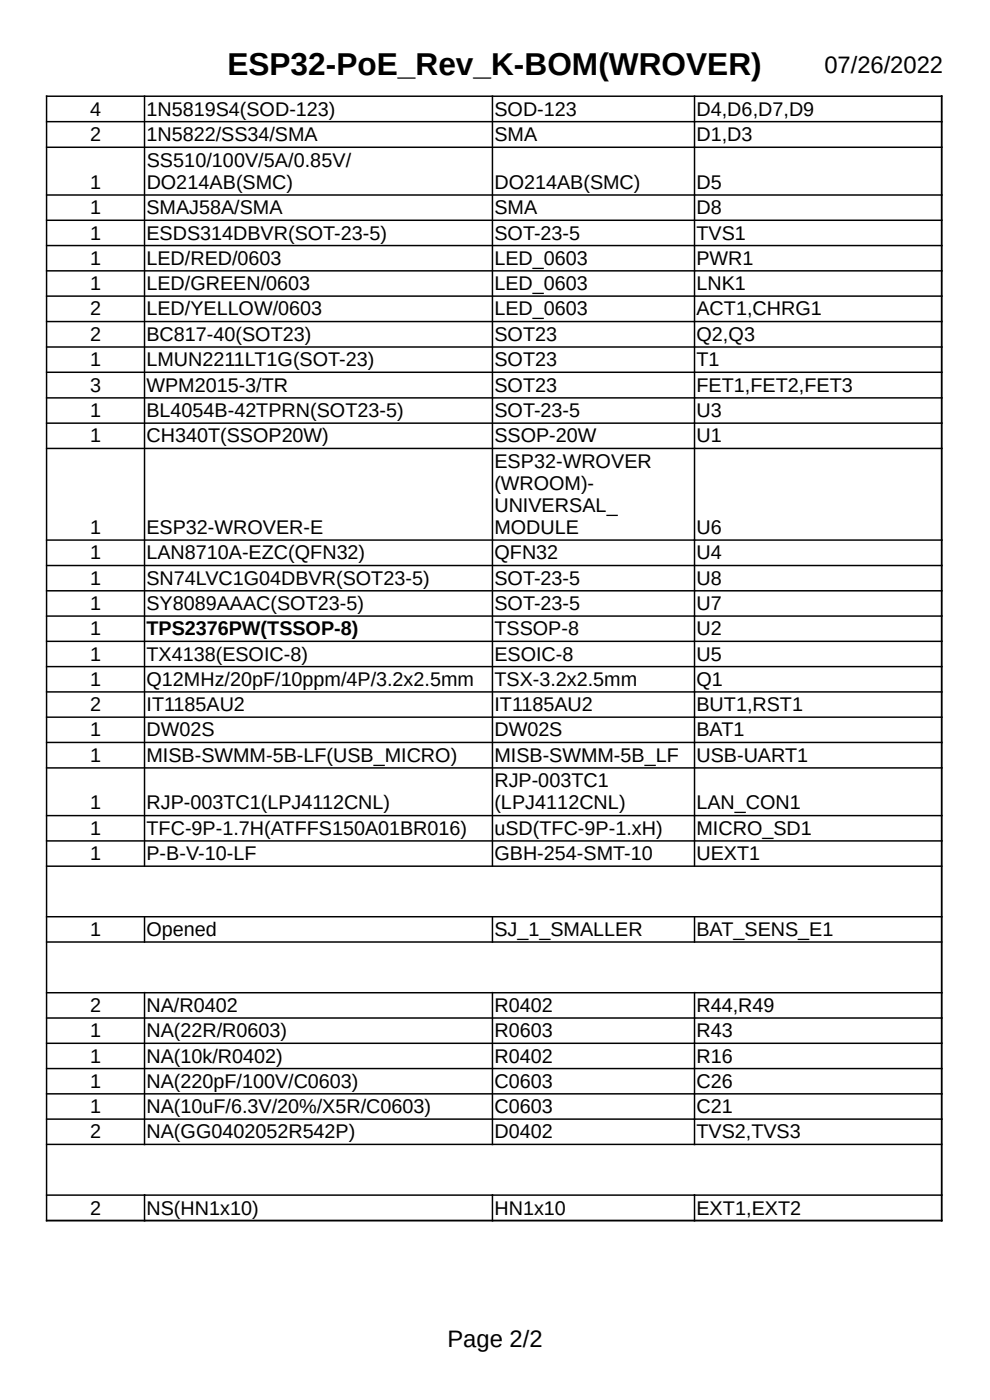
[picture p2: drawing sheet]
<svg xmlns="http://www.w3.org/2000/svg" width="210mm" height="297mm" viewBox="0 0 210 297" stroke-linecap="round" stroke-linejoin="round" font-family="sans-serif">
<defs><g id="words">
<text font-size="6.7" x="48.2" y="16">ESP32-PoE_Rev_K-BOM(WROVER)</text>
<g font-size="5">
<text x="174.9" y="15.4">07/26/2022</text>
<text x="94.9" y="285.8">Page 2/2</text>
</g>
<g font-size="4.2">
<text x="19.1" y="24.5">4</text>
<text x="19.1" y="29.9">2</text>
<text x="31.1" y="24.5">1N5819S4(SOD-123)</text>
<text x="31.1" y="29.9">1N5822/SS34/SMA</text>
<text x="104.9" y="24.5">SOD-123</text>
<text x="104.9" y="29.9">SMA</text>
<text x="147.7" y="24.5">D4,D6,D7,D9</text>
<text x="147.7" y="30">D1,D3</text>
<text x="31.1" y="35.4">SS510/100V/5A/0.85V/</text>
<text x="19.1" y="40.1">1</text>
<text x="31.1" y="40.1">DO214AB(SMC)</text>
<text x="104.9" y="40.1">DO214AB(SMC)</text>
<text x="147.7" y="40.1">D5</text>
<text x="19.1" y="45.5">1</text>
<text x="31.1" y="45.5">SMAJ58A/SMA</text>
<text x="104.9" y="45.5">SMA</text>
<text x="147.7" y="45.5">D8</text>
<text x="19.1" y="50.8">1</text>
<text x="31.1" y="50.8">ESDS314DBVR(SOT-23-5)</text>
<text x="104.9" y="50.8">SOT-23-5</text>
<text x="147.7" y="50.8">TVS1</text>
<text x="19.1" y="56.2">1</text>
<text x="31.1" y="56.2">LED/RED/0603</text>
<text x="104.9" y="56.2">LED_0603</text>
<text x="147.7" y="56.2">PWR1</text>
<text x="19.1" y="61.5">1</text>
<text x="31.1" y="61.5">LED/GREEN/0603</text>
<text x="104.9" y="61.5">LED_0603</text>
<text x="147.7" y="61.5">LNK1</text>
<text x="19.1" y="66.9">2</text>
<text x="31.1" y="66.9">LED/YELLOW/0603</text>
<text x="104.9" y="66.9">LED_0603</text>
<text x="147.7" y="66.9">ACT1,CHRG1</text>
<text x="19.1" y="72.3">2</text>
<text x="19.1" y="77.7">1</text>
<text x="31.1" y="72.3">BC817-40(SOT23)</text>
<text x="31.1" y="77.7">LMUN2211LT1G(SOT-23)</text>
<text x="104.9" y="72.3">SOT23</text>
<text x="104.9" y="77.7">SOT23</text>
<text x="147.7" y="77.7">T1</text>
<text x="147.7" y="72.3">Q2,Q3</text>
<text x="19.1" y="83.1">3</text>
<text x="31.1" y="83.1">WPM2015-3/TR</text>
<text x="104.9" y="83.1">SOT23</text>
<text x="147.7" y="83.1">FET1,FET2,FET3</text>
<text x="19.1" y="88.5">1</text>
<text x="31.1" y="88.5">BL4054B-42TPRN(SOT23-5)</text>
<text x="104.9" y="88.5">SOT-23-5</text>
<text x="147.7" y="88.5">U3</text>
<text x="19.1" y="93.8">1</text>
<text x="31.1" y="93.8">CH340T(SSOP20W)</text>
<text x="104.9" y="93.8">SSOP-20W</text>
<text x="147.7" y="93.8">U1</text>
<text x="104.9" y="99.2">ESP32-WROVER</text>
<text x="104.9" y="103.9">(WROOM)-</text>
<text x="19.1" y="113.3">1</text>
<text x="31.1" y="113.3">ESP32-WROVER-E</text>
<text x="104.9" y="108.6">UNIVERSAL_</text>
<text x="104.9" y="113.3">MODULE</text>
<text x="147.7" y="113.3">U6</text>
<text x="19.1" y="118.7">1</text>
<text x="31.1" y="118.7">LAN8710A-EZC(QFN32)</text>
<text x="104.9" y="118.7">QFN32</text>
<text x="147.7" y="118.7">U4</text>
<text x="19.1" y="124">1</text>
<text x="31.1" y="124">SN74LVC1G04DBVR(SOT23-5)</text>
<text x="104.9" y="124">SOT-23-5</text>
<text x="147.7" y="124">U8</text>
<text x="19.1" y="129.4">1</text>
<text x="31.1" y="129.4">SY8089AAAC(SOT23-5)</text>
<text x="104.9" y="129.4">SOT-23-5</text>
<text x="147.7" y="129.4">U7</text>
<text x="19.1" y="134.8">1</text>
<text x="31.1" y="134.8">TPS2376PW(TSSOP-8)</text>
<text x="104.9" y="134.8">TSSOP-8</text>
<text x="147.7" y="134.8">U2</text>
<text x="19.1" y="140.1">1</text>
<text x="31.1" y="140.1">TX4138(ESOIC-8)</text>
<text x="104.9" y="140.1">ESOIC-8</text>
<text x="147.7" y="140.1">U5</text>
<text x="19.1" y="145.5">1</text>
<text x="31.1" y="145.5">Q12MHz/20pF/10ppm/4P/3.2x2.5mm</text>
<text x="104.9" y="145.5">TSX-3.2x2.5mm</text>
<text x="147.7" y="145.5">Q1</text>
<text x="19.1" y="150.9">2</text>
<text x="31.1" y="150.9">IT1185AU2</text>
<text x="104.9" y="150.9">IT1185AU2</text>
<text x="147.7" y="150.9">BUT1,RST1</text>
<text x="19.1" y="156.2">1</text>
<text x="19.1" y="161.6">1</text>
<text x="31.1" y="156.2">DW02S</text>
<text x="31.1" y="161.6">MISB-SWMM-5B-LF(USB_MICRO)</text>
<text x="104.9" y="156.2">DW02S</text>
<text x="104.9" y="161.6">MISB-SWMM-5B_LF</text>
<text x="147.7" y="156.2">BAT1</text>
<text x="147.7" y="161.6">USB-UART1</text>
<text x="104.9" y="167">RJP-003TC1</text>
<text x="19.1" y="171.7">1</text>
<text x="31.1" y="171.7">RJP-003TC1(LPJ4112CNL)</text>
<text x="104.9" y="171.7">(LPJ4112CNL)</text>
<text x="147.7" y="171.7">LAN_CON1</text>
<text x="19.1" y="177.1">1</text>
<text x="31.1" y="177.1">TFC-9P-1.7H(ATFFS150A01BR016)</text>
<text x="104.9" y="177.1">uSD(TFC-9P-1.xH)</text>
<text x="147.7" y="177.1">MICRO_SD1</text>
<text x="19.1" y="182.4">1</text>
<text x="31.1" y="182.4">P-B-V-10-LF</text>
<text x="104.9" y="182.4">GBH-254-SMT-10</text>
<text x="147.7" y="182.4">UEXT1</text>
<text x="19.1" y="198.6">1</text>
<text x="31.1" y="198.6">Opened</text>
<text x="104.9" y="198.6">SJ_1_SMALLER</text>
<text x="147.7" y="198.6">BAT_SENS_E1</text>
<text x="19.1" y="214.7">2</text>
<text x="31.1" y="214.7">NA/R0402</text>
<text x="104.9" y="214.7">R0402</text>
<text x="147.7" y="214.7">R44,R49</text>
<text x="19.1" y="220">1</text>
<text x="31.1" y="220">NA(22R/R0603)</text>
<text x="104.9" y="220">R0603</text>
<text x="147.7" y="220">R43</text>
<text x="19.1" y="225.4">1</text>
<text x="31.1" y="225.4">NA(10k/R0402)</text>
<text x="104.9" y="225.4">R0402</text>
<text x="147.7" y="225.4">R16</text>
<text x="19.1" y="230.8">1</text>
<text x="31.1" y="230.8">NA(220pF/100V/C0603)</text>
<text x="104.9" y="230.8">C0603</text>
<text x="147.7" y="230.8">C26</text>
<text x="19.1" y="236.1">1</text>
<text x="31.1" y="236.1">NA(10uF/6.3V/20%/X5R/C0603)</text>
<text x="104.9" y="236.1">C0603</text>
<text x="147.7" y="236.1">C21</text>
<text x="19.1" y="241.5">2</text>
<text x="31.1" y="241.5">NA(GG0402052R542P)</text>
<text x="104.9" y="241.5">D0402</text>
<text x="147.7" y="241.5">TVS2,TVS3</text>
<text x="19.1" y="257.7">2</text>
<text x="31.1" y="257.7">NS(HN1x10)</text>
<text x="104.9" y="257.7">HN1x10</text>
<text x="147.7" y="257.7">EXT1,EXT2</text>
</g>
</g></defs>
<g fill="none" stroke="#000" stroke-width=".31">
<path d="M9.7 20.4h190.2M9.7 25.8h190.2M9.7 31.2h190.2M9.9 20.2v238.9M30.7 20.2v163.7M104.5 20.2v163.7M147.3 20.2v163.7M199.7 20.2v238.9M9.7 41.4h190.2M9.7 46.7h190.2M9.7 52.1h190.2M9.7 57.5h190.2"/>
<path d="M9.7 62.8h190.2M9.7 68.2h190.2M9.7 73.6h190.2M9.7 79h190.2M9.7 84.4h190.2M9.7 89.8h190.2M9.7 95.1h190.2M9.7 114.6h190.2M9.7 120h190.2M9.7 125.3h190.2M9.7 130.7h190.2M9.7 136.1h190.2"/>
<path d="M9.7 141.4h190.2M9.7 146.8h190.2M9.7 152.1h190.2M9.7 157.5h190.2M9.7 162.9h190.2M9.7 173h190.2M9.7 178.4h190.2M9.7 183.7h190.2M9.7 194.5h190.2M9.7 199.8h190.2M30.7 194.3v5.7M104.5 194.3v5.7"/>
<path d="M147.3 194.3v5.7M9.7 210.6h190.2M9.7 216h190.2M30.7 210.4v32.5M104.5 210.4v32.5M147.3 210.4v32.5M9.7 221.3h190.2M9.7 226.7h190.2M9.7 232h190.2M9.7 237.4h190.2M9.7 242.8h190.2M9.7 253.5h190.2"/>
<path d="M9.7 258.9h190.2M30.7 253.4v5.7M104.5 253.4v5.7M147.3 253.4v5.7"/>
</g>
<use href="#words"/>
</svg>
